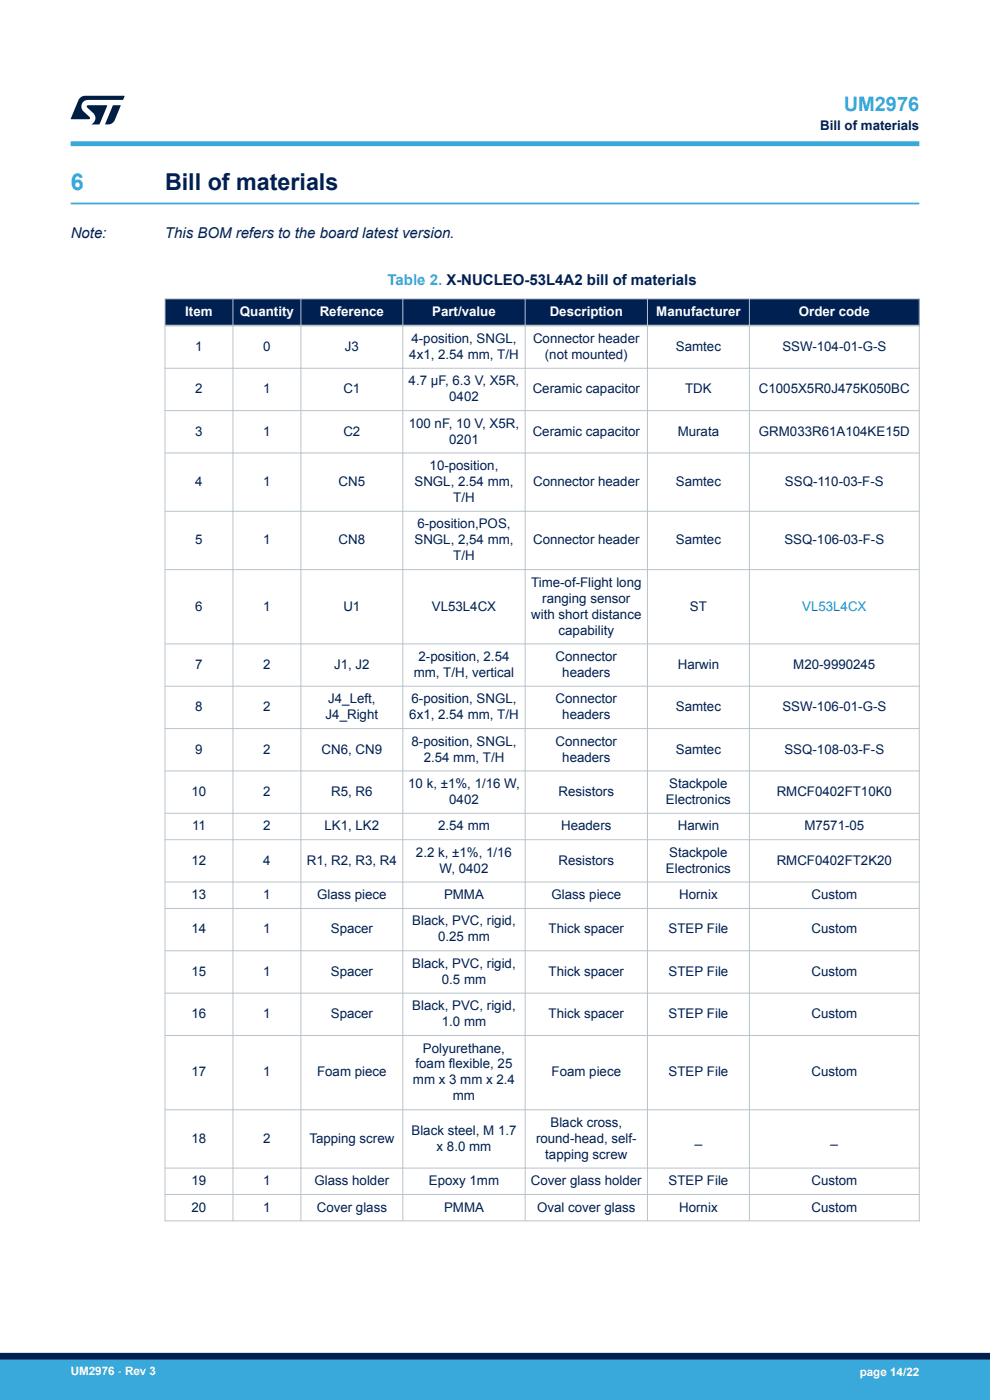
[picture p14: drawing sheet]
<svg xmlns="http://www.w3.org/2000/svg" width="210mm" height="297mm" viewBox="0 0 210 297" stroke-linecap="round" stroke-linejoin="round" font-family="sans-serif">
<defs><g id="words">
<text font-size="4.9" fill="#39a9dc" x="15" y="40.4">6</text>
<text font-size="4.9" fill="#002052" x="35" y="40.4">Bill of materials</text>
<text font-size="4.2" fill="#39a9dc" x="179" y="23.5">UM2976</text>
<g font-size="3.2" fill="#002052">
<text x="15" y="50.5">Note:</text>
<text x="35" y="50.5">This BOM refers to the board latest version.</text>
</g>
<text font-size="3.2" fill="#39a9dc" x="82.2" y="60.4">Table 2. X-NUCLEO-53L4A2 bill of materials</text>
<g font-size="2.8" fill="#002052">
<text x="174" y="27.5">Bill of materials</text>
<text x="41.4" y="74.4">1</text>
<text x="55.8" y="74.4">0</text>
<text x="73.2" y="74.4">J3</text>
<text x="86.8" y="76.1">4x1, 2.54 mm, T/H</text>
<text x="87.3" y="72.8">4-position, SNGL,</text>
<text x="113.1" y="72.8">Connector header</text>
<text x="115.6" y="76.1">(not mounted)</text>
<text x="143.4" y="74.4">Samtec</text>
<text x="166" y="74.4">SSW-104-01-G-S</text>
<text x="41.4" y="83.4">2</text>
<text x="55.8" y="83.4">1</text>
<text x="72.8" y="83.4">C1</text>
<text x="86.7" y="81.7">4.7 µF, 6.3 V, X5R,</text>
<text x="113" y="83.4">Ceramic capacitor</text>
<text x="145.3" y="83.4">TDK</text>
<text x="161" y="83.4">C1005X5R0J475K050BC</text>
<text x="95.3" y="85.1">0402</text>
<text x="41.4" y="92.4">3</text>
<text x="55.8" y="92.4">1</text>
<text x="72.8" y="92.4">C2</text>
<text x="86.7" y="90.7">100 nF, 10 V, X5R,</text>
<text x="95.3" y="94.1">0201</text>
<text x="113" y="92.4">Ceramic capacitor</text>
<text x="143.8" y="92.4">Murata</text>
<text x="161" y="92.4">GRM033R61A104KE15D</text>
<text x="91.1" y="99.7">10-position,</text>
<text x="41.4" y="103.1">4</text>
<text x="55.8" y="103.1">1</text>
<text x="71.8" y="103.1">CN5</text>
<text x="87.9" y="103.1">SNGL, 2.54 mm,</text>
<text x="96.2" y="106.5">T/H</text>
<text x="113.1" y="103.1">Connector header</text>
<text x="143.4" y="103.1">Samtec</text>
<text x="166.5" y="103.1">SSQ-110-03-F-S</text>
<text x="88.5" y="112.1">6-position,POS,</text>
<text x="41.4" y="115.5">5</text>
<text x="55.8" y="115.5">1</text>
<text x="71.8" y="115.5">CN8</text>
<text x="87.9" y="115.5">SNGL, 2,54 mm,</text>
<text x="96.2" y="118.9">T/H</text>
<text x="113.1" y="115.5">Connector header</text>
<text x="143.4" y="115.5">Samtec</text>
<text x="166.4" y="115.5">SSQ-106-03-F-S</text>
<text x="112.7" y="124.4">Time-of-Flight long</text>
<text x="41.4" y="129.5">6</text>
<text x="55.8" y="129.5">1</text>
<text x="72.8" y="129.5">U1</text>
<text x="91.6" y="129.5">VL53L4CX</text>
<text x="112.7" y="131.2">with short distance</text>
<text x="115" y="127.8">ranging sensor</text>
<text x="146.4" y="129.5">ST</text>
<text x="118.5" y="134.6">capability</text>
<text x="41.4" y="141.9">7</text>
<text x="55.8" y="141.9">2</text>
<text x="70.9" y="141.9">J1, J2</text>
<text x="87.8" y="143.6">mm, T/H, vertical</text>
<text x="88.8" y="140.2">2-position, 2.54</text>
<text x="117.9" y="140.2">Connector</text>
<text x="119.3" y="143.6">headers</text>
<text x="143.8" y="141.9">Harwin</text>
<text x="168.3" y="141.9">M20-9990245</text>
<text x="69.6" y="149.2">J4_Left,</text>
<text x="87.3" y="149.2">6-position, SNGL,</text>
<text x="117.9" y="149.2">Connector</text>
<text x="41.4" y="150.9">8</text>
<text x="55.8" y="150.9">2</text>
<text x="69.1" y="152.6">J4_Right</text>
<text x="86.8" y="152.6">6x1, 2.54 mm, T/H</text>
<text x="119.3" y="152.6">headers</text>
<text x="143.4" y="150.9">Samtec</text>
<text x="166" y="150.9">SSW-106-01-G-S</text>
<text x="41.4" y="159.9">9</text>
<text x="55.8" y="159.9">2</text>
<text x="68.2" y="159.9">CN6, CN9</text>
<text x="87.3" y="158.2">8-position, SNGL,</text>
<text x="89.9" y="161.6">2.54 mm, T/H</text>
<text x="117.9" y="158.2">Connector</text>
<text x="119.3" y="161.6">headers</text>
<text x="143.4" y="159.9">Samtec</text>
<text x="166.4" y="159.9">SSQ-108-03-F-S</text>
<text x="86.6" y="167.2">10 k, ±1%, 1/16 W,</text>
<text x="142" y="167.2">Stackpole</text>
<text x="40.6" y="168.9">10</text>
<text x="55.8" y="168.9">2</text>
<text x="70.3" y="168.9">R5, R6</text>
<text x="95.3" y="170.5">0402</text>
<text x="118.5" y="168.9">Resistors</text>
<text x="141.3" y="170.5">Electronics</text>
<text x="164.8" y="168.9">RMCF0402FT10K0</text>
<text x="40.7" y="176.1">11</text>
<text x="55.8" y="176.1">2</text>
<text x="68.8" y="176.1">LK1, LK2</text>
<text x="92.9" y="176.1">2.54 mm</text>
<text x="119" y="176.1">Headers</text>
<text x="143.8" y="176.1">Harwin</text>
<text x="170.6" y="176.1">M7571-05</text>
<text x="40.6" y="183.4">12</text>
<text x="55.8" y="183.4">4</text>
<text x="65.1" y="183.4">R1, R2, R3, R4</text>
<text x="88.2" y="181.7">2.2 k, ±1%, 1/16</text>
<text x="93.2" y="185.1">W, 0402</text>
<text x="118.5" y="183.4">Resistors</text>
<text x="141.3" y="185.1">Electronics</text>
<text x="142" y="181.7">Stackpole</text>
<text x="164.7" y="183.4">RMCF0402FT2K20</text>
<text x="40.6" y="190.7">13</text>
<text x="55.8" y="190.7">1</text>
<text x="67.3" y="190.7">Glass piece</text>
<text x="94.2" y="190.7">PMMA</text>
<text x="117" y="190.7">Glass piece</text>
<text x="144.1" y="190.7">Hornix</text>
<text x="172.1" y="190.7">Custom</text>
<text x="87.4" y="196.3">Black, PVC, rigid,</text>
<text x="40.6" y="198">14</text>
<text x="55.8" y="198">1</text>
<text x="70.2" y="198">Spacer</text>
<text x="92.9" y="199.7">0.25 mm</text>
<text x="116.4" y="198">Thick spacer</text>
<text x="141.8" y="198">STEP File</text>
<text x="172.1" y="198">Custom</text>
<text x="40.6" y="207">15</text>
<text x="55.8" y="207">1</text>
<text x="70.2" y="207">Spacer</text>
<text x="87.4" y="205.3">Black, PVC, rigid,</text>
<text x="93.7" y="208.7">0.5 mm</text>
<text x="116.4" y="207">Thick spacer</text>
<text x="141.8" y="207">STEP File</text>
<text x="172.1" y="207">Custom</text>
<text x="40.6" y="216">16</text>
<text x="55.8" y="216">1</text>
<text x="70.2" y="216">Spacer</text>
<text x="87.4" y="214.3">Black, PVC, rigid,</text>
<text x="116.4" y="216">Thick spacer</text>
<text x="141.8" y="216">STEP File</text>
<text x="172.1" y="216">Custom</text>
<text x="93.7" y="217.7">1.0 mm</text>
<text x="88.1" y="226.7">foam flexible, 25</text>
<text x="89.7" y="223.3">Polyurethane,</text>
<text x="40.6" y="228.4">17</text>
<text x="55.8" y="228.4">1</text>
<text x="67.3" y="228.4">Foam piece</text>
<text x="87.6" y="230.1">mm x 3 mm x 2.4</text>
<text x="96.1" y="233.4">mm</text>
<text x="117" y="228.4">Foam piece</text>
<text x="141.8" y="228.4">STEP File</text>
<text x="172.1" y="228.4">Custom</text>
<text x="116.8" y="239">Black cross,</text>
<text x="40.6" y="242.4">18</text>
<text x="55.8" y="242.4">2</text>
<text x="65.6" y="242.4">Tapping screw</text>
<text x="87.3" y="240.7">Black steel, M 1.7</text>
<text x="92.6" y="244.1">x 8.0 mm</text>
<text x="113.7" y="242.4">round-head, self-</text>
<text x="115.7" y="245.8">tapping screw</text>
<text x="147.4" y="242.4">_</text>
<text x="176.2" y="242.4">_</text>
<text x="40.6" y="251.4">19</text>
<text x="55.8" y="251.4">1</text>
<text x="66.7" y="251.4">Glass holder</text>
<text x="91" y="251.4">Epoxy 1mm</text>
<text x="112.6" y="251.4">Cover glass holder</text>
<text x="141.8" y="251.4">STEP File</text>
<text x="172.1" y="251.4">Custom</text>
<text x="40.6" y="257">20</text>
<text x="55.8" y="257">1</text>
<text x="67.2" y="257">Cover glass</text>
<text x="94.2" y="257">PMMA</text>
<text x="113.9" y="257">Oval cover glass</text>
<text x="144.1" y="257">Hornix</text>
<text x="172.1" y="257">Custom</text>
</g>
<g font-size="2.8" fill="#fff">
<text x="39.3" y="67">Item</text>
<text x="50.9" y="67">Quantity</text>
<text x="67.8" y="67">Reference</text>
<text x="91.7" y="67">Part/value</text>
<text x="116.6" y="67">Description</text>
<text x="139.2" y="67">Manufacturer</text>
<text x="169.5" y="67">Order code</text>
</g>
<text font-size="2.8" fill="#1f81af" x="170.2" y="129.5">VL53L4CX</text>
<g font-size="2.5" fill="#fff">
<text x="15" y="291.6">UM2976 - Rev 3</text>
<text x="182.4" y="291.9">page 14/22</text>
</g>
</g></defs>
<path d="M15 43.2h180" fill="none" stroke="#39a9dc" stroke-width=".4"/>
<g fill="#002052">
<path d="M35 63.4h160v5.7h-160z" fill-rule="evenodd"/>
<path d="M35 63.4h160v5.7h-160z" fill-rule="evenodd"/>
</g>
<g fill="none" stroke="#b9c4ca" stroke-width=".21">
<path d="M34.9 78.1h160.2M34.9 63.4h160.2M35 63.3v195.8M49.4 63.3v195.8M63.8 63.3v195.8M85.5 63.3v195.8M111.4 63.3v195.8M137.3 63.3v195.8M159 63.3v195.8M195 63.3v195.8M34.9 87.1h160.2M34.9 96.1h160.2"/>
<path d="M34.9 108.5h160.2M34.9 120.8h160.2M34.9 136.6h160.2M34.9 145.6h160.2M34.9 154.6h160.2M34.9 163.6h160.2M34.9 172.5h160.2M34.9 178.1h160.2M34.9 187.1h160.2M34.9 192.7h160.2M34.9 201.7h160.2M34.9 210.7h160.2"/>
<path d="M34.9 219.7h160.2M34.9 235.4h160.2M34.9 247.8h160.2M34.9 253.4h160.2M34.9 259h160.2"/>
</g>
<path d="M34.9 69.1h160.2" fill="none" stroke="#b9c4ca" stroke-width=".35"/>
<path d="M15 30.5h180" fill="none" stroke="#39a9dc" stroke-width="1"/>
<g fill="#001e41">
<path d="M17.1 20.7l.9-.4 8.4 .1-.3 .8h-7.4a1.4 1.4 0 0 0-1.3 .8 1.4 1.4 0 0 0 .2 1.5l1.4 1.3v.4l-4 .1 1.6-4.1z"/>
<path d="M24 22.4h1.6l-1.3 3.1a1.54 1.54 0 0 1-1.4 .9l-.6-.1z"/>
<path d="M18.5 22.4h4.2l-1.6 4h-1.7a1.48 1.48 0 0 0 .4-2.4l-1.3-1.2z"/>
</g>
<g fill="#39a9dc">
<path d="M0 288.4h210v8.6h-210z" fill-rule="evenodd"/>
<path d="M-.1 288.4h210.2v4.4h-210.2z" fill-rule="evenodd"/>
</g>
<path d="M0 287.7h210" fill="none" stroke="#002052" stroke-width="1.4"/>
<use href="#words"/>
</svg>
